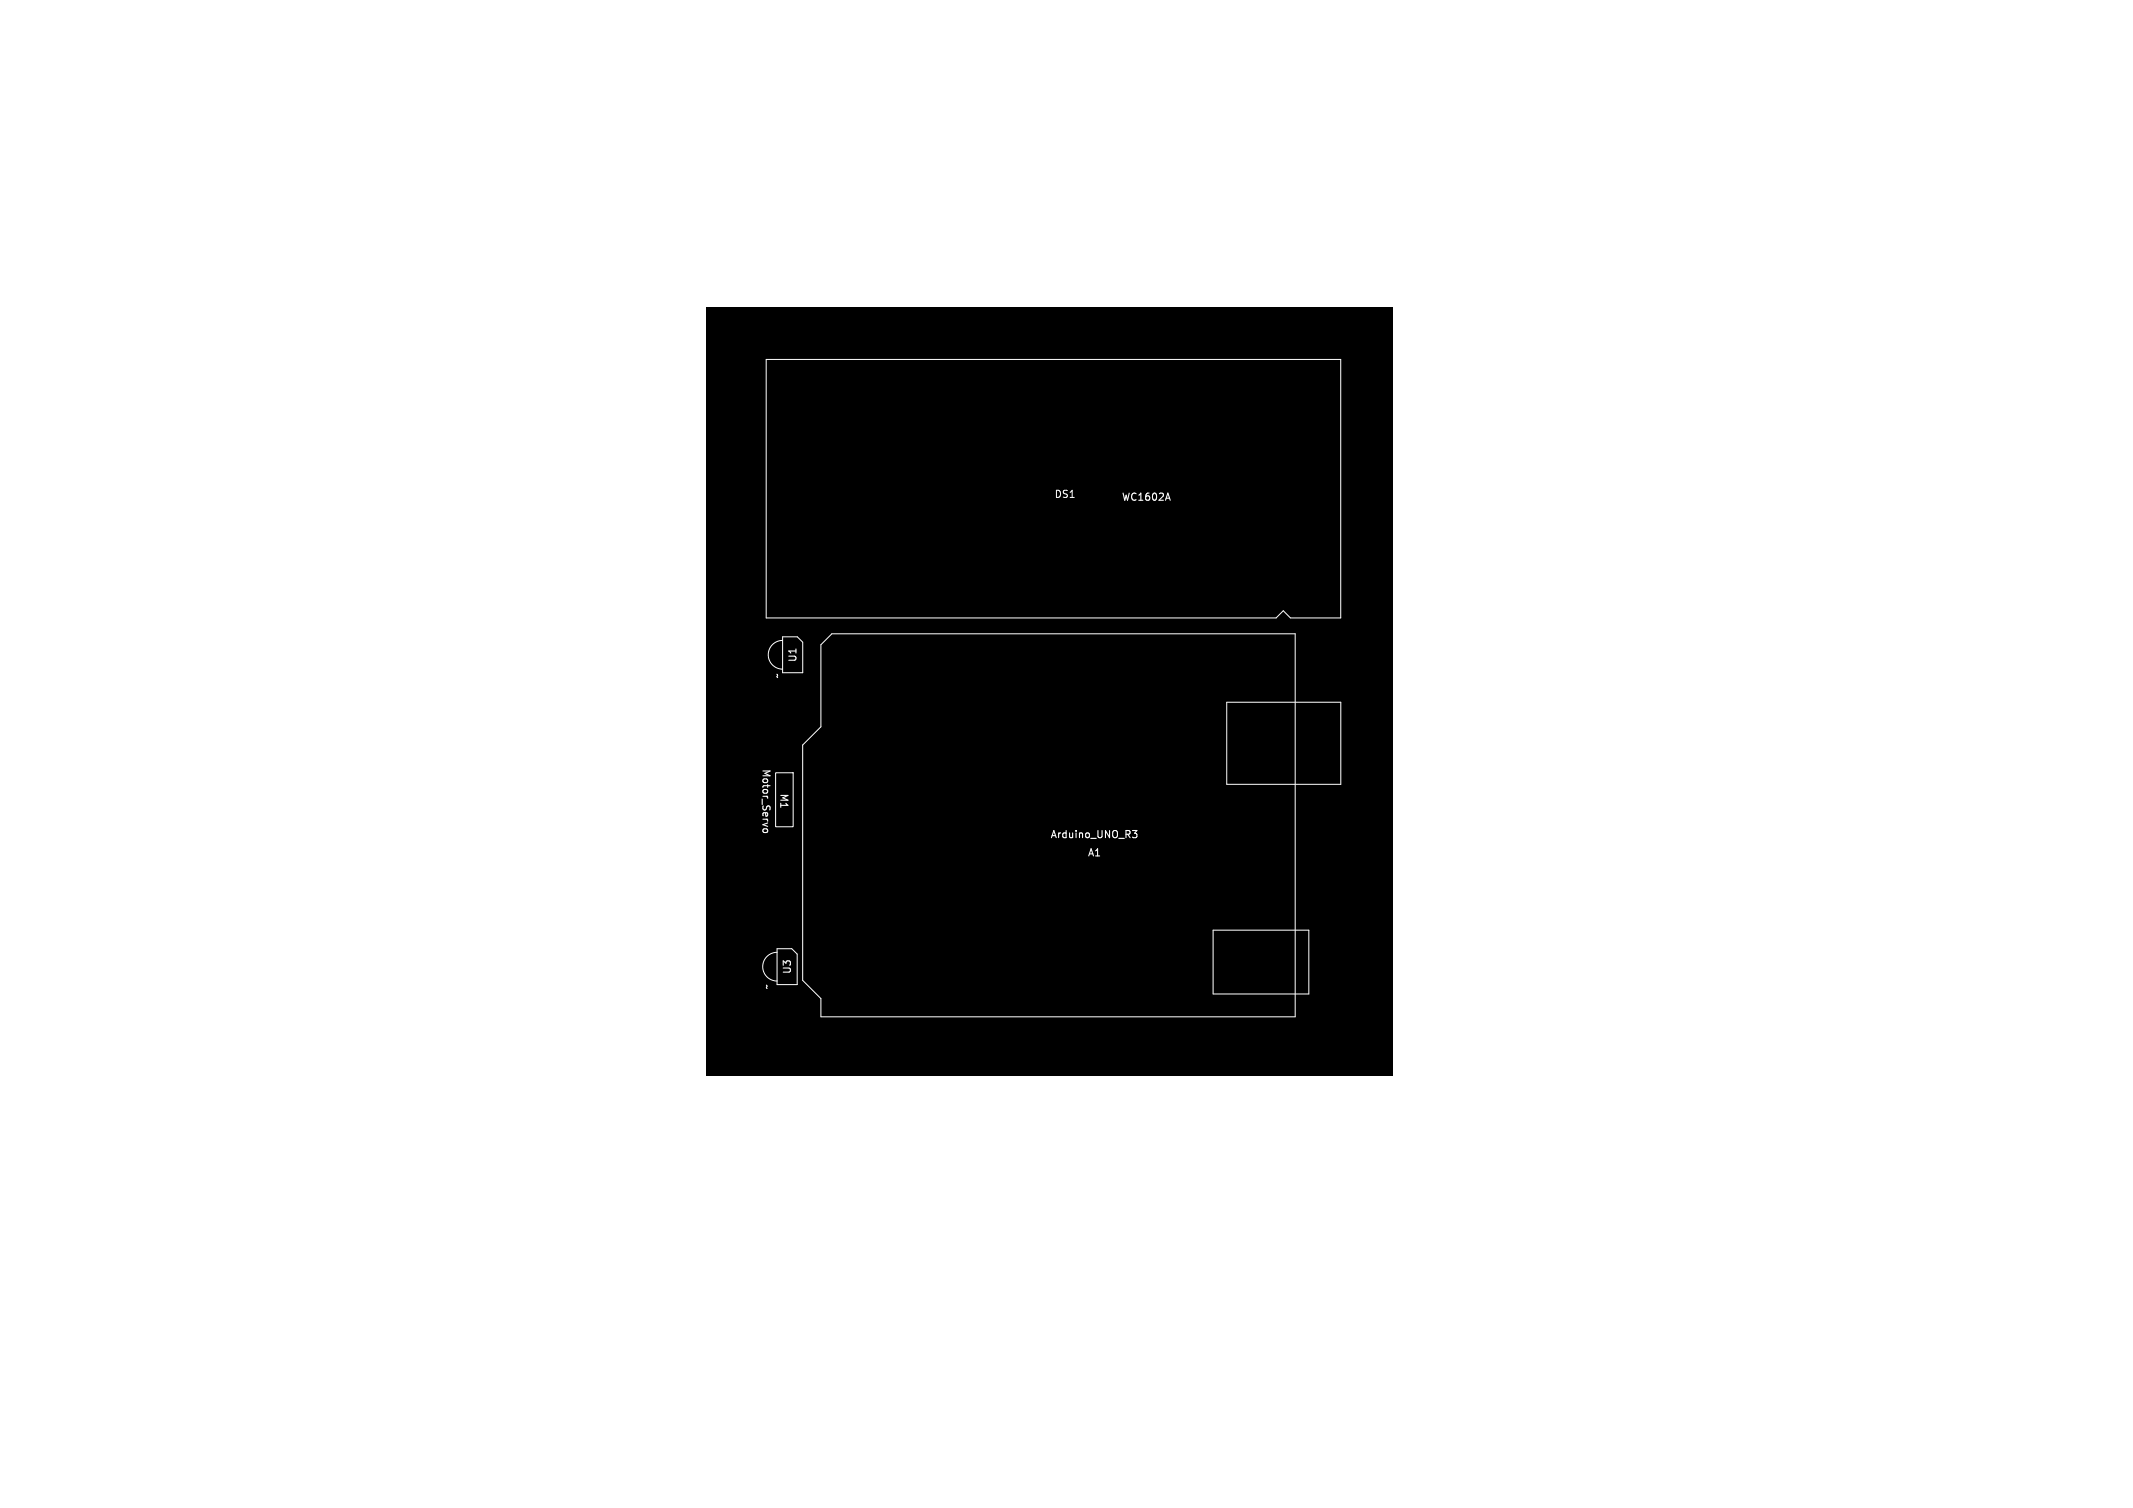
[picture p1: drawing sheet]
<svg xmlns="http://www.w3.org/2000/svg" width="297mm" height="210mm" viewBox="0 0 297 210" stroke-linecap="round" stroke-linejoin="round" font-family="sans-serif">
<defs><g id="words">
<g font-size="1.4" fill="#fff">
<text x="146.8" y="69.5">DS1</text>
<text x="156.1" y="69.9">WC1602A</text>
<text x="111.1" y="92.3" transform="rotate(-90 111.1 92.3)">U1</text>
<text x="106" y="107" transform="rotate(90 106 107)">Motor_Servo</text>
<text x="108.4" y="110.4" transform="rotate(90 108.4 110.4)">M1</text>
<text x="146.2" y="116.9">Arduino_UNO_R3</text>
<text x="151.4" y="119.5">A1</text>
<text x="107.5" y="137.9" transform="rotate(-90 107.5 137.9)">~</text>
<text x="110.3" y="135.7" transform="rotate(-90 110.3 135.7)">U3</text>
</g>
</g></defs>
<path d="M98.4 42.7h95.6v107.1h-95.6z" fill="#000"/>
<path d="M162.6 68.7l.3 1M108.2 93.9l.1 .5M106.4 115.4l-.2 .2 .1 .2 .1 .1 .4-.1 .1-.2-.2-.2M157.7 115.7h.6l-.3 .3 .3 .1v.4l-.2 .2h-.3" fill="none" stroke="#fff" stroke-width=".15"/>
<path d="M106.7 50.1h80v36h-7l-1-1-1 1h-71zM109 88.7h2l.8 .7v4.3h-2.8zM109 89.2a2 2 0 0 0-2 2 2 2 0 0 0 2 2M114.3 89.8l1.5-1.5h64.5v53.3h-66v-2.5l-2.5-2.6v-32.7l2.5-2.6zM170.8 97.8h15.9v11.4h-15.9zM108 107.6h2.4v7.5h-2.4zM108.2 132.6a2 2 0 0 0-2 2 2 2 0 0 0 2 2M108.2 132.1h2.1l.7 .8v4.2h-2.8zM168.9 129.5h13.3v8.9h-13.3z" fill="none" stroke="#fff" stroke-width=".14"/>
<use href="#words"/>
</svg>
